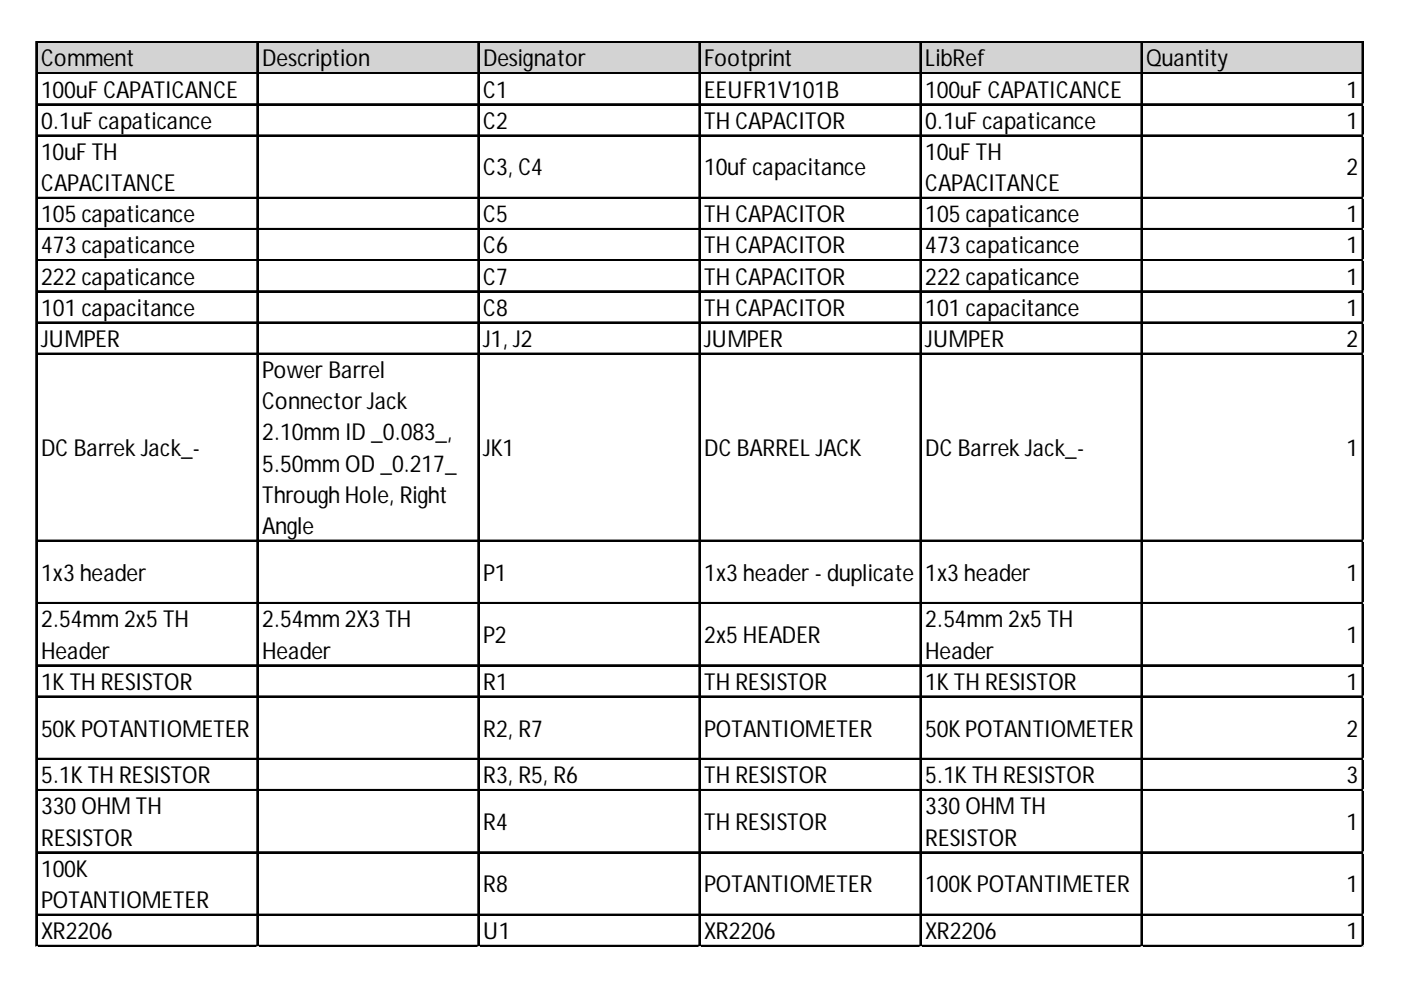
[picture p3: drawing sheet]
<svg xmlns="http://www.w3.org/2000/svg" width="297mm" height="210mm" viewBox="0 0 297 210" stroke-linecap="round" stroke-linejoin="round" font-family="sans-serif">
<defs><g id="words">
<g font-size="5">
<text x="8.7" y="14.1">Comment</text>
<text x="55.6" y="14.1">Description</text>
<text x="102.4" y="14.1">Designator</text>
<text x="149.3" y="14.1">Footprint</text>
<text x="196.2" y="14.1">LibRef</text>
<text x="243" y="14.1">Quantity</text>
<text x="8.7" y="20.7">100uF CAPATICANCE</text>
<text x="102.4" y="20.7">C1</text>
<text x="149.3" y="20.7">EEUFR1V101B</text>
<text x="196.2" y="20.7">100uF CAPATICANCE</text>
<text x="285.5" y="20.7">1</text>
<text x="8.7" y="27.3">0.1uF capaticance</text>
<text x="102.4" y="27.3">C2</text>
<text x="149.3" y="27.3">TH CAPACITOR</text>
<text x="196.2" y="27.3">0.1uF capaticance</text>
<text x="285.5" y="27.3">1</text>
<text x="8.7" y="33.9">10uF TH</text>
<text x="196.2" y="33.9">10uF TH</text>
<text x="8.7" y="40.5">CAPACITANCE</text>
<text x="102.4" y="37.2">C3, C4</text>
<text x="149.3" y="37.2">10uf capacitance</text>
<text x="196.2" y="40.5">CAPACITANCE</text>
<text x="285.5" y="37.2">2</text>
<text x="8.7" y="47.1">105 capaticance</text>
<text x="102.4" y="47.1">C5</text>
<text x="149.3" y="47.1">TH CAPACITOR</text>
<text x="196.2" y="47.1">105 capaticance</text>
<text x="285.5" y="47.1">1</text>
<text x="8.7" y="53.7">473 capaticance</text>
<text x="102.4" y="53.7">C6</text>
<text x="149.3" y="53.7">TH CAPACITOR</text>
<text x="196.2" y="53.7">473 capaticance</text>
<text x="285.5" y="53.7">1</text>
<text x="8.7" y="60.3">222 capaticance</text>
<text x="102.4" y="60.3">C7</text>
<text x="149.3" y="60.3">TH CAPACITOR</text>
<text x="196.2" y="60.3">222 capaticance</text>
<text x="285.5" y="60.3">1</text>
<text x="8.7" y="66.9">101 capacitance</text>
<text x="102.4" y="66.9">C8</text>
<text x="149.3" y="66.9">TH CAPACITOR</text>
<text x="196.2" y="66.9">101 capacitance</text>
<text x="285.5" y="66.9">1</text>
<text x="8.7" y="73.6">JUMPER</text>
<text x="102.4" y="73.6">J1, J2</text>
<text x="149.3" y="73.6">JUMPER</text>
<text x="196.2" y="73.6">JUMPER</text>
<text x="285.5" y="73.6">2</text>
<text x="55.6" y="80.2">Power Barrel</text>
<text x="55.6" y="86.8">Connector Jack</text>
<text x="55.6" y="93.4">2.10mm ID _0.083_,</text>
<text x="8.7" y="96.7">DC Barrek Jack_-</text>
<text x="55.6" y="100">5.50mm OD _0.217_</text>
<text x="102.4" y="96.7">JK1</text>
<text x="149.3" y="96.7">DC BARREL JACK</text>
<text x="196.2" y="96.7">DC Barrek Jack_-</text>
<text x="285.5" y="96.7">1</text>
<text x="55.6" y="106.6">Through Hole, Right</text>
<text x="55.6" y="113.2">Angle</text>
<text x="8.7" y="123.1">1x3 header</text>
<text x="102.4" y="123.1">P1</text>
<text x="149.3" y="123.1">1x3 header - duplicate</text>
<text x="196.2" y="123.1">1x3 header</text>
<text x="285.5" y="123.1">1</text>
<text x="8.7" y="133">2.54mm 2x5 TH</text>
<text x="55.6" y="133">2.54mm 2X3 TH</text>
<text x="102.4" y="136.3">P2</text>
<text x="149.3" y="136.3">2x5 HEADER</text>
<text x="196.2" y="133">2.54mm 2x5 TH</text>
<text x="285.5" y="136.3">1</text>
<text x="8.7" y="139.6">Header</text>
<text x="55.6" y="139.6">Header</text>
<text x="196.2" y="139.6">Header</text>
<text x="8.7" y="146.2">1K TH RESISTOR</text>
<text x="102.4" y="146.2">R1</text>
<text x="149.3" y="146.2">TH RESISTOR</text>
<text x="196.2" y="146.2">1K TH RESISTOR</text>
<text x="285.5" y="146.2">1</text>
<text x="8.7" y="156.2">50K POTANTIOMETER</text>
<text x="102.4" y="156.2">R2, R7</text>
<text x="149.3" y="156.2">POTANTIOMETER</text>
<text x="196.2" y="156.2">50K POTANTIOMETER</text>
<text x="285.5" y="156.2">2</text>
<text x="8.7" y="166.1">5.1K TH RESISTOR</text>
<text x="102.4" y="166.1">R3, R5, R6</text>
<text x="149.3" y="166.1">TH RESISTOR</text>
<text x="196.2" y="166.1">5.1K TH RESISTOR</text>
<text x="285.5" y="166.1">3</text>
<text x="8.7" y="172.7">330 OHM TH</text>
<text x="196.2" y="172.7">330 OHM TH</text>
<text x="8.7" y="179.3">RESISTOR</text>
<text x="102.4" y="176">R4</text>
<text x="149.3" y="176">TH RESISTOR</text>
<text x="196.2" y="179.3">RESISTOR</text>
<text x="285.5" y="176">1</text>
<text x="8.7" y="185.9">100K</text>
<text x="102.4" y="189.2">R8</text>
<text x="149.3" y="189.2">POTANTIOMETER</text>
<text x="196.2" y="189.2">100K POTANTIMETER</text>
<text x="285.5" y="189.2">1</text>
<text x="8.7" y="192.5">POTANTIOMETER</text>
<text x="8.7" y="199.1">XR2206</text>
<text x="102.4" y="199.1">U1</text>
<text x="149.3" y="199.1">XR2206</text>
<text x="196.2" y="199.1">XR2206</text>
<text x="285.5" y="199.1">1</text>
</g>
</g></defs>
<path d="M7.8 9h281.3v6.7h-281.3z" fill="#d3d3d3"/>
<g fill="none" stroke="#000" stroke-width=".28">
<path d="M7.6 8.8v191.9M7.7 8.8v191.9M7.9 8.8h281.2M7.9 8.9h281.2M7.9 15.4h281.2M7.9 15.6h281.2M54.5 9.1v191.6M54.6 9.1v191.6M101.3 9.1v191.6M101.5 9.1v191.6M148.2 9.1v191.6M148.3 9.1v191.6"/>
<path d="M195.1 9.1v191.6M195.2 9.1v191.6M241.9 9.1v191.6M242.1 9.1v191.6M288.8 9.1v191.6M288.9 9.1v191.6M7.9 22h281.2M7.9 22.2h281.2M7.9 28.6h281.2M7.9 28.8h281.2M7.9 41.9h281.2M7.9 42h281.2"/>
<path d="M7.9 48.5h281.2M7.9 48.6h281.2M7.9 55.1h281.2M7.9 55.2h281.2M7.9 61.7h281.2M7.9 61.8h281.2M7.9 68.3h281.2M7.9 68.4h281.2M7.9 74.9h281.2M7.9 75h281.2M7.9 114.5h281.2M7.9 114.7h281.2"/>
<path d="M7.9 127.8h281.2M7.9 127.9h281.2M7.9 141h281.2M7.9 141.1h281.2M7.9 147.6h281.2M7.9 147.7h281.2M7.9 160.8h281.2M7.9 160.9h281.2M7.9 167.4h281.2M7.9 167.5h281.2M7.9 180.6h281.2M7.9 180.8h281.2"/>
<path d="M7.9 193.8h281.2M7.9 194h281.2M7.9 200.4h281.2M7.9 200.6h281.2"/>
</g>
<path d="M7.6 200.7v.1" fill="none" stroke="#d4d4d4" stroke-width=".28"/>
<path d="M7.6 200.7l.3 .1z" fill="#d4d4d4"/>
<path d="M54.5 200.7v.1" fill="none" stroke="#d4d4d4" stroke-width=".28"/>
<path d="M54.5 200.7l.3 .1z" fill="#d4d4d4"/>
<path d="M101.3 200.7v.1" fill="none" stroke="#d4d4d4" stroke-width=".28"/>
<path d="M101.3 200.7l.3 .1z" fill="#d4d4d4"/>
<path d="M148.2 200.7v.1" fill="none" stroke="#d4d4d4" stroke-width=".28"/>
<path d="M148.2 200.7l.3 .1z" fill="#d4d4d4"/>
<path d="M195.1 200.7v.1" fill="none" stroke="#d4d4d4" stroke-width=".28"/>
<path d="M195.1 200.7l.2 .1z" fill="#d4d4d4"/>
<path d="M241.9 200.7v.1" fill="none" stroke="#d4d4d4" stroke-width=".28"/>
<path d="M241.9 200.7l.3 .1z" fill="#d4d4d4"/>
<path d="M288.8 200.7v.1" fill="none" stroke="#d4d4d4" stroke-width=".28"/>
<path d="M288.8 200.7l.3 .1z" fill="#d4d4d4"/>
<path d="M289.1 22h.1" fill="none" stroke="#d4d4d4" stroke-width=".28"/>
<path d="M289.1 22v.3z" fill="#d4d4d4"/>
<path d="M289.1 28.6h.1" fill="none" stroke="#d4d4d4" stroke-width=".28"/>
<path d="M289.1 28.6v.3z" fill="#d4d4d4"/>
<path d="M289.1 41.9h.1" fill="none" stroke="#d4d4d4" stroke-width=".28"/>
<path d="M289.1 41.9v.2z" fill="#d4d4d4"/>
<path d="M289.1 48.5h.1" fill="none" stroke="#d4d4d4" stroke-width=".28"/>
<path d="M289.1 48.5v.2z" fill="#d4d4d4"/>
<path d="M289.1 55.1h.1" fill="none" stroke="#d4d4d4" stroke-width=".28"/>
<path d="M289.1 55.1v.2z" fill="#d4d4d4"/>
<path d="M289.1 61.7h.1" fill="none" stroke="#d4d4d4" stroke-width=".28"/>
<path d="M289.1 61.7v.3z" fill="#d4d4d4"/>
<path d="M289.1 68.3h.1" fill="none" stroke="#d4d4d4" stroke-width=".28"/>
<path d="M289.1 68.3v.3z" fill="#d4d4d4"/>
<path d="M289.1 74.9h.1" fill="none" stroke="#d4d4d4" stroke-width=".28"/>
<path d="M289.1 74.9v.3z" fill="#d4d4d4"/>
<path d="M289.1 114.5h.1" fill="none" stroke="#d4d4d4" stroke-width=".28"/>
<path d="M289.1 114.5v.3z" fill="#d4d4d4"/>
<path d="M289.1 127.8h.1" fill="none" stroke="#d4d4d4" stroke-width=".28"/>
<path d="M289.1 127.8v.2z" fill="#d4d4d4"/>
<path d="M289.1 141h.1" fill="none" stroke="#d4d4d4" stroke-width=".28"/>
<path d="M289.1 141v.3z" fill="#d4d4d4"/>
<path d="M289.1 147.6h.1" fill="none" stroke="#d4d4d4" stroke-width=".28"/>
<path d="M289.1 147.6v.3z" fill="#d4d4d4"/>
<path d="M289.1 160.8h.1" fill="none" stroke="#d4d4d4" stroke-width=".28"/>
<path d="M289.1 160.8v.3z" fill="#d4d4d4"/>
<path d="M289.1 167.4h.1" fill="none" stroke="#d4d4d4" stroke-width=".28"/>
<path d="M289.1 167.4v.3z" fill="#d4d4d4"/>
<path d="M289.1 180.6h.1" fill="none" stroke="#d4d4d4" stroke-width=".28"/>
<path d="M289.1 180.6v.3z" fill="#d4d4d4"/>
<path d="M289.1 193.8h.1" fill="none" stroke="#d4d4d4" stroke-width=".28"/>
<path d="M289.1 193.8v.3z" fill="#d4d4d4"/>
<path d="M289.1 200.4h.1" fill="none" stroke="#d4d4d4" stroke-width=".28"/>
<path d="M289.1 200.4v.3z" fill="#d4d4d4"/>
<use href="#words"/>
</svg>
